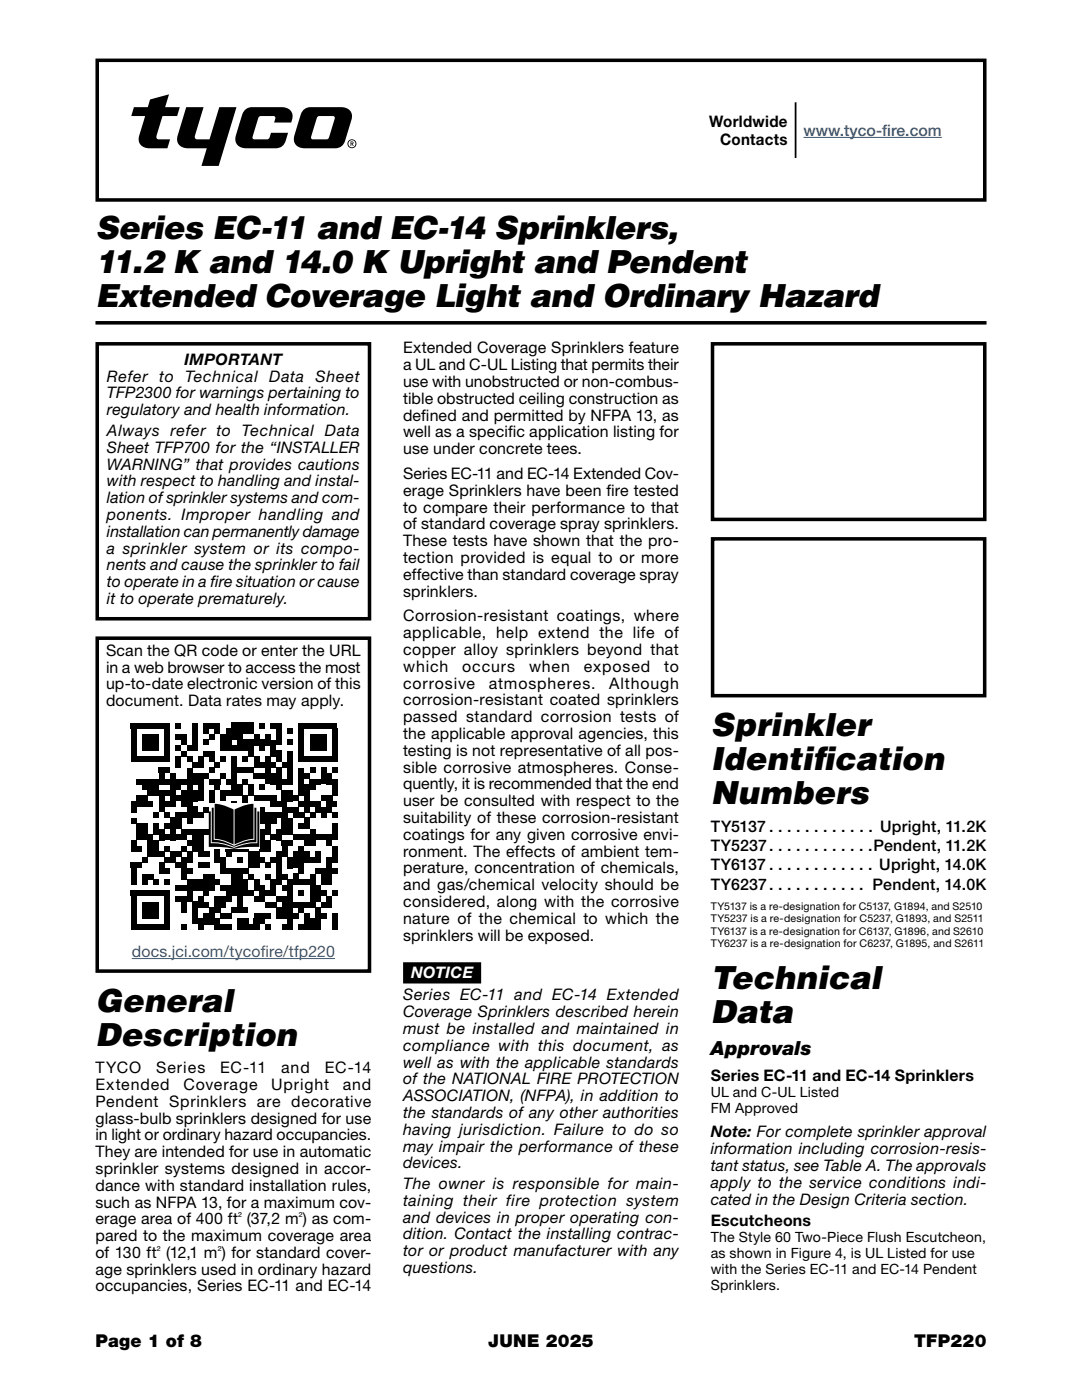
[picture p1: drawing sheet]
<svg xmlns="http://www.w3.org/2000/svg" width="216mm" height="279mm" viewBox="0 0 216 279" stroke-linecap="round" stroke-linejoin="round" font-family="sans-serif">
<defs><g id="words">
<g font-size="6.3">
<text x="19" y="47.7">Series EC-11 and EC-14 Sprinklers,</text>
<text x="19" y="54.4">11.2 K and 14.0 K Upright and Pendent</text>
<text x="19" y="61.2">Extended Coverage Light and Ordinary Hazard</text>
<text x="141.8" y="146.9">Sprinkler</text>
<text x="141.8" y="153.7">Identif</text>
<text x="162.1" y="153.7">ication</text>
<text x="141.8" y="160.5">Numbers</text>
<text x="141.8" y="197.4">Technical</text>
<text x="19" y="201.9">General</text>
<text x="19" y="208.7">Description</text>
<text x="141.8" y="204.2">Data</text>
</g>
<text font-size="3.9" x="141.8" y="210.6">Approvals</text>
<g font-size="3.5">
<text x="19" y="268.8">Page 1 of 8</text>
<text x="97.4" y="268.8">JUNE 2025</text>
<text x="182.4" y="268.8">TFP220</text>
</g>
<g font-size="3.2">
<text x="141.5" y="25.3">Worldwide</text>
<text x="143.7" y="28.9">Contacts</text>
<text x="80.4" y="70.5">Extended Coverage Sprinklers feature</text>
<text x="21.3" y="76.2">Refer to</text>
<text x="36.8" y="72.8">IMPORTANT</text>
<text x="37" y="76.2">Technical</text>
<text x="53.7" y="76.2">Data</text>
<text x="63" y="76.2">Sheet</text>
<text x="80.4" y="73.9">a UL and C-UL Listing that permits their</text>
<text x="80.4" y="77.2">use with unobstructed or non-combus-</text>
<text x="21.3" y="79.5">TFP2300 for warnings pertaining to</text>
<text x="21.3" y="82.9">regulatory and health information.</text>
<text x="80.4" y="80.6">tible obstructed ceiling construction as</text>
<text x="80.4" y="83.9">def</text>
<text x="84.1" y="83.9">ined and permitted by NFPA 13, as</text>
<text x="21.3" y="87">Always refer to Technical Data</text>
<text x="80.4" y="87.3">well as a specif</text>
<text x="101.4" y="87.3">ic application listing for</text>
<text x="21.3" y="90.4">Sheet TFP700 for the “INSTALLER</text>
<text x="21.3" y="93.7">WARNING” that provides cautions</text>
<text x="80.4" y="90.6">use under concrete tees.</text>
<text x="80.4" y="95.6">Series EC-11 and EC-14 Extended Cov-</text>
<text x="21.3" y="97.1">with respect to handling and instal-</text>
<text x="21.3" y="100.4">lation of sprinkler systems and com-</text>
<text x="80.4" y="98.9">erage Sprinklers have been f</text>
<text x="121" y="98.9">ire tested</text>
<text x="21.3" y="103.8">ponents. Improper handling and</text>
<text x="21.3" y="107.1">installation can permanently damage</text>
<text x="80.4" y="102.3">to compare their performance to that</text>
<text x="80.4" y="105.6">of standard coverage spray sprinklers.</text>
<text x="21.3" y="110.5">a sprinkler system or its compo-</text>
<text x="21.3" y="113.8">nents and cause the sprinkler to fail</text>
<text x="80.4" y="109">These tests have shown that the pro-</text>
<text x="80.4" y="112.4">tection provided is equal to or more</text>
<text x="21.3" y="117.2">to operate in a f</text>
<text x="42" y="117.2">ire situation or cause</text>
<text x="80.4" y="115.7">effective than standard coverage spray</text>
<text x="80.4" y="119.1">sprinklers.</text>
<text x="21.3" y="120.6">it to operate prematurely.</text>
<text x="80.4" y="124">Corrosion-resistant coatings, where</text>
<text x="21.2" y="130.9">Scan the QR code or enter the URL</text>
<text x="80.4" y="127.3">applicable, help extend the life of</text>
<text x="80.4" y="130.7">copper alloy sprinklers beyond that</text>
<text x="21.2" y="134.2">in a web browser to access the most</text>
<text x="21.2" y="137.6">up-to-date electronic version of this</text>
<text x="80.4" y="134.1">which</text>
<text x="80.4" y="137.4">corrosive</text>
<text x="92.2" y="134.1">occurs</text>
<text x="97.5" y="137.4">atmospheres.</text>
<text x="105.6" y="134.1">when</text>
<text x="116.5" y="134.1">exposed</text>
<text x="121.6" y="137.4">Although</text>
<text x="132.5" y="134.1">to</text>
<text x="21.2" y="140.9">document. Data rates may apply.</text>
<text x="80.4" y="140.8">corrosion-resistant coated sprinklers</text>
<text x="80.4" y="144.1">passed standard corrosion tests of</text>
<text x="80.4" y="147.5">the applicable approval agencies, this</text>
<text x="80.4" y="150.8">testing is not representative of all pos-</text>
<text x="80.4" y="154.2">sible corrosive atmospheres. Conse-</text>
<text x="80.4" y="157.5">quently, it is recommended that the end</text>
<text x="80.4" y="160.9">user be consulted with respect to the</text>
<text x="80.4" y="164.2">suitability of these corrosion-resistant</text>
<text x="80.4" y="167.6">coatings for any given corrosive envi-</text>
<text x="141.8" y="166">TY5137</text>
<text x="175.6" y="166">Upright, 11.2K</text>
<text x="80.4" y="170.9">ronment. The effects of ambient tem-</text>
<text x="141.8" y="169.9">TY5237. . . . . . . . . . .</text>
<text x="141.8" y="173.7">TY6137 . . . . . . . . . . . .</text>
<text x="174.3" y="169.9">Pendent, 11.2K</text>
<text x="175.5" y="173.7">Upright, 14.0K</text>
<text x="80.4" y="174.3">perature, concentration of chemicals,</text>
<text x="80.4" y="177.6">and gas/chemical velocity should be</text>
<text x="141.8" y="177.6">TY6237. . . . . . . . . . .</text>
<text x="174.1" y="177.6">Pendent, 14.0K</text>
<text x="80.4" y="181">considered, along with the corrosive</text>
<text x="80.4" y="184.3">nature of the chemical to which the</text>
<text x="80.4" y="187.7">sprinklers will be exposed.</text>
<text x="80.4" y="199.6">Series EC-11 and EC-14 Extended</text>
<text x="80.4" y="203">Coverage Sprinklers described herein</text>
<text x="80.4" y="206.3">must be installed and maintained in</text>
<text x="80.4" y="209.7">compliance with this document, as</text>
<text x="19" y="214.2">TYCO</text>
<text x="31.1" y="214.2">Series</text>
<text x="43.9" y="214.2">EC-11</text>
<text x="56.1" y="214.2">and</text>
<text x="64.8" y="214.2">EC-14</text>
<text x="80.4" y="213">well as with the applicable standards</text>
<text x="141.8" y="215.7">Series EC-11 and EC-14 Sprinklers</text>
<text x="19" y="217.5">Extended</text>
<text x="19" y="220.9">Pendent Sprinklers are decorative</text>
<text x="36.6" y="217.5">Coverage</text>
<text x="54.1" y="217.5">Upright</text>
<text x="68.4" y="217.5">and</text>
<text x="80.4" y="216.4">of the NATIONAL FIRE PROTECTION</text>
<text x="80.4" y="219.8">ASSOCIATION, (NFPA), in addition to</text>
<text x="19" y="224.2">glass-bulb sprinklers designed for use</text>
<text x="19" y="227.6">in light or ordinary hazard occupancies.</text>
<text x="80.4" y="223.1">the standards of any other authorities</text>
<text x="80.4" y="226.5">having jurisdiction. Failure to do so</text>
<text x="141.8" y="227">Note: For complete sprinkler approval</text>
<text x="19" y="230.9">They are intended for use in automatic</text>
<text x="80.4" y="229.8">may impair the performance of these</text>
<text x="80.4" y="233.2">devices.</text>
<text x="141.8" y="230.3">information including corrosion-resis-</text>
<text x="141.8" y="233.7">tant status, see Table A. The approvals</text>
<text x="19" y="234.3">sprinkler systems designed in accor-</text>
<text x="19" y="237.6">dance with standard installation rules,</text>
<text x="80.4" y="237.3">The owner is responsible for main-</text>
<text x="141.8" y="237">apply to the service conditions indi-</text>
<text x="19" y="241">such as NFPA 13, for a maximum cov-</text>
<text x="19" y="244.3">erage area of 400 ft (37,2 m ) as com-</text>
<text x="80.4" y="240.7">taining their fire protection system</text>
<text x="80.4" y="244">and devices in proper operating con-</text>
<text x="141.8" y="240.4">cated in the Design Criteria section.</text>
<text x="141.8" y="244.7">Escutcheons</text>
<text x="19.1" y="247.7">pared to the maximum coverage area</text>
<text x="19.1" y="251">of 130 ft (12,1 m ) for standard cover-</text>
<text x="80.4" y="247.4">dition. Contact the installing contrac-</text>
<text x="80.4" y="250.7">tor or product manufacturer with any</text>
<text x="19.1" y="254.4">age sprinklers used in ordinary hazard</text>
<text x="19.1" y="257.7">occupancies, Series EC-11 and EC-14</text>
<text x="80.4" y="254.1">questions.</text>
</g>
<g font-size="3.2" fill="#215e9e">
<text x="160.3" y="27.1">www.tyco-f</text>
<text x="176" y="27.1">ire.com</text>
<text x="26.3" y="191">docs.jci.com/tycof</text>
<text x="52" y="191">ire/tfp220</text>
</g>
<text font-size="3.2" fill="#fff" x="82" y="195.3">NOTICE</text>
<g font-size="2.8">
<text x="141.8" y="218.9">UL and C-UL Listed</text>
<text x="141.8" y="222">FM Approved</text>
<text x="141.8" y="247.9">The Style 60 Two-Piece Flush Escutcheon,</text>
<text x="141.8" y="251.1">as shown in Figure 4, is UL Listed for use</text>
<text x="141.8" y="254.2">with the Series EC-11 and EC-14 Pendent</text>
<text x="141.8" y="257.4">Sprinklers.</text>
</g>
<g font-size="2.2">
<text x="47.5" y="243.5">²</text>
<text x="59.6" y="243.5">²</text>
<text x="31.3" y="250.2">²</text>
<text x="43.4" y="250.2">²</text>
</g>
<g font-size="2.1">
<text x="141.8" y="181.6">TY5137 is a re-designation for C5137, G1894, and S2510</text>
<text x="141.8" y="184.1">TY5237 is a re-designation for C5237, G1893, and S2511</text>
<text x="141.8" y="186.6">TY6137 is a re-designation for C6137, G1896, and S2610</text>
<text x="141.8" y="189">TY6237 is a re-designation for C6237, G1895, and S2611</text>
</g>
</g></defs>
<path d="M19.4 12h177.1v27.9h-177.1zM19 64.4h177.8M19.4 68.6h54.3v54.9h-54.3zM19.4 127.4h54.3v66.4h-54.3z" fill="none" stroke="#000" stroke-width=".71" stroke-linecap="butt"/>
<path d="M158.7 20.4v11.1" fill="none" stroke="#000" stroke-width=".35"/>
<path d="M160.3 27.4h27.6" fill="none" stroke="#215e9e" stroke-width=".2"/>
<path d="M70.1 28.4v.2h.3l-.1-.2zM69.9 28.2l.6 .2v.3h-.2l.3 .4h-.2l-.2-.3-.1 .3h-.2zM69.5 28.7a.72 .72 0 0 0 1.4 0 .72 .72 0 0 0-1.4 0zM69.3 28.7a.9 .9 0 0 1 1.8 0 .9 .9 0 0 1-1.8 0zM48.8 22l-.5 .9-.8 2.7a4.2 4.2 0 0 0-.3 3.1 2.17 2.17 0 0 0 1.9 .9h5.9a2.17 2.17 0 0 0 2.2-2l.3-1.1h-3.4l-.2 .7a.61 .61 0 0 1-.7 .6l-2.7-.1a1.57 1.57 0 0 1 .2-1.5l.7-2.3a.71 .71 0 0 1 .7-.7h2.7l.1 .5-.2 .8h3.4a1.99 1.99 0 0 0 0-2.2 1.99 1.99 0 0 0-1.9-.9h-5.9a1.9 1.9 0 0 0-1.5 .6zM63.3 23.4l.5-.2h2.9a1.55 1.55 0 0 1-.2 1.5l-.7 2.3a.71 .71 0 0 1-.7 .8l-2.9-.1a1.58 1.58 0 0 1 .2-1.5zM60.5 22l-.5 .9-.8 2.7a4.2 4.2 0 0 0-.3 3.1 2.17 2.17 0 0 0 1.9 .9h6a2.24 2.24 0 0 0 2.3-2.2l.6-2.1a4.2 4.2 0 0 0 .3-3 2.43 2.43 0 0 0-2.4-.9h-5.7a1.9 1.9 0 0 0-1.4 .6zM37.2 21.4l-1.3 4.2a4.3 4.3 0 0 0-.3 3.1 2.2 2.2 0 0 0 1.9 .9h3.8l-1.1 3.5h3.4l3.6-11.7h-3.4l-2 6.4h-2.7a.78 .78 0 0 1-.1-1.1l1.6-5.3zM26.7 21.4h2.8l.4-1.5 3.8-1.1-.8 2.6h3l-.6 1.8h-2.9l-1 3.5a.79 .79 0 0 0 0 1.1h2.5l-.5 1.8h-3.6a1.9 1.9 0 0 1-2-2.5l1.2-3.9h-2.8z" fill="#000"/>
<path d="M26.1 144.3h41.2v41.2h-41.2z" fill="#fff"/>
<g fill="#000">
<path d="M26.1 144.3h7.8v1.1h-7.8zM26.1 145.4h1.1v6.7h-1.1zM27.2 151h5.6v1.1h-5.6zM27.2 155.4h4.5v1.1h-4.5zM27.2 158.8h2.3v2.2h-2.3zM28.3 146.5h3.4v3.3h-3.4zM28.3 156.5h3.4v1.2h-3.4zM29.5 157.7h4.4v1.1h-4.4zM29.5 159.9h1.1v1.1h-1.1zM31.7 153.2h2.2v1.1h-2.2zM31.7 154.3h1.1v2.2h-1.1zM31.7 158.8h1.1v3.3h-1.1z"/>
<path d="M32.8 145.4h1.1v6.7h-1.1zM32.8 155.4h1.1v1.1h-1.1zM32.8 159.9h1.1v1.1h-1.1zM33.9 154.3h1.1v6.7h-1.1zM35 144.3h1.1v1.1h-1.1zM35 146.5h2.3v1.1h-2.3zM35 148.7h1.1v1.1h-1.1zM35 151h1.1v2.2h-1.1zM35 155.4h2.3v1.1h-2.3zM35 156.5h1.1v1.2h-1.1zM35 158.8h1.1v1.1h-1.1zM36.1 147.6h1.2v1.1h-1.2z"/>
<path d="M36.1 149.8h1.2v1.2h-1.2zM36.1 157.7h1.2v3.3h-1.2zM37.3 148.7h1.1v1.1h-1.1zM37.3 151h1.1v1.1h-1.1zM37.3 153.2h1.1v11.1h-1.1zM38.4 144.3h1.1v5.5h-1.1zM38.4 152.1h1.1v1.1h-1.1zM38.4 154.3h3.3v1.1h-3.3zM38.4 155.4h2.2v1.1h-2.2zM38.4 157.7h1.1v2.2h-1.1zM39.5 151h1.1v2.2h-1.1zM39.5 156.5h1.1v3.4h-1.1z"/>
<path d="M40.6 144.3h3.4v1.1h-3.4zM40.6 145.4h1.1v1.1h-1.1zM40.6 147.6h1.1v1.1h-1.1zM40.6 149.8h2.2v1.2h-2.2zM41.7 146.5h1.1v1.1h-1.1zM41.7 151h1.1v1.1h-1.1zM41.7 153.2h1.1v1.1h-1.1zM41.7 155.4h2.3v1.1h-2.3zM41.7 157.7h1.1v3.3h-1.1zM42.8 145.4h1.2v1.1h-1.2zM42.8 152.1h1.2v1.1h-1.2zM42.8 156.5h1.2v1.2h-1.2z"/>
<path d="M44 146.5h1.1v3.3h-1.1zM44 151h1.1v1.1h-1.1zM44 154.3h1.1v1.1h-1.1zM44 157.7h2.2v1.1h-2.2zM44 158.8h1.1v1.1h-1.1zM45.1 145.4h1.1v4.4h-1.1zM45.1 155.4h1.1v1.1h-1.1zM46.2 144.3h4.4v2.2h-4.4zM46.2 146.5h2.2v1.1h-2.2zM46.2 148.7h1.1v1.1h-1.1zM46.2 151h1.1v7.8h-1.1zM46.2 159.9h1.1v1.1h-1.1z"/>
<path d="M47.3 147.6h3.3v2.2h-3.3zM47.3 153.2h3.3v1.1h-3.3zM47.3 156.5h1.1v2.3h-1.1zM48.4 151h1.1v1.1h-1.1zM48.4 155.4h1.1v1.1h-1.1zM48.4 158.8h1.1v2.2h-1.1zM49.5 149.8h1.1v1.2h-1.1zM49.5 156.5h1.1v2.3h-1.1zM50.6 146.5h1.2v2.2h-1.2zM50.6 151h1.2v2.2h-1.2zM50.6 154.3h2.3v1.1h-2.3zM50.6 158.8h4.5v1.1h-4.5z"/>
<path d="M51.8 147.6h1.1v2.2h-1.1zM51.8 152.1h1.1v1.1h-1.1zM51.8 156.5h1.1v1.2h-1.1zM51.8 144.3h1.1v1.1h-1.1zM52.9 146.5h1.1v2.2h-1.1zM52.9 151h1.1v5.5h-1.1zM54 144.3h2.2v1.1h-2.2zM54 147.6h1.1v3.4h-1.1zM54 152.1h1.1v1.1h-1.1zM54 154.3h1.1v2.2h-1.1zM54 159.9h3.3v1.1h-3.3zM55.1 145.4h1.1v3.3h-1.1z"/>
<path d="M55.1 149.8h1.1v2.3h-1.1zM55.1 153.2h1.1v4.5h-1.1zM56.2 152.1h1.1v1.1h-1.1zM56.2 155.4h1.1v1.1h-1.1zM56.2 157.7h2.3v2.2h-2.3zM57.3 145.4h1.2v1.1h-1.2zM57.3 147.6h1.2v1.1h-1.2zM57.3 149.8h1.2v6.7h-1.2zM58.5 158.8h1.1v1.1h-1.1zM59.6 144.3h7.7v1.1h-7.7zM59.6 145.4h1.1v6.7h-1.1zM59.6 153.2h1.1v5.6h-1.1z"/>
<path d="M59.6 159.9h1.1v1.1h-1.1zM60.7 151h5.6v1.1h-5.6zM60.7 154.3h1.1v1.1h-1.1zM60.7 156.5h2.2v1.2h-2.2zM60.7 157.7h1.1v4.4h-1.1zM61.8 146.5h3.3v3.3h-3.3zM61.8 153.2h1.1v1.1h-1.1zM61.8 155.4h2.2v1.1h-2.2zM61.8 159.9h2.2v1.1h-2.2zM64 153.2h1.1v3.3h-1.1zM64 158.8h2.3v1.1h-2.3zM65.1 154.3h1.2v2.2h-1.2z"/>
<path d="M66.3 145.4h1v6.7h-1zM66.3 153.2h1v1.1h-1zM66.3 155.4h1v3.4h-1zM26.1 159.9h1.1v2.2h-1.1zM26.1 163.2h1.1v1.1h-1.1zM26.1 167.7h1.1v2.2h-1.1zM26.1 172.2h2.2v1.1h-2.2zM26.1 173.3h1.1v3.3h-1.1zM26.1 177.7h7.8v1.1h-7.8zM27.2 164.3h2.3v3.4h-2.3zM27.2 168.8h1.1v1.1h-1.1zM28.3 171h1.2v1.2h-1.2z"/>
<path d="M28.3 174.4h2.3v1.1h-2.3zM28.3 175.5h1.2v1.1h-1.2zM28.3 180h3.4v3.3h-3.4zM29.5 166.6h1.1v4.4h-1.1zM30.6 162.1h1.1v1.1h-1.1zM30.6 164.3h1.1v2.3h-1.1zM30.6 167.7h1.1v3.3h-1.1zM30.6 175.5h1.1v1.1h-1.1zM31.7 165.5h1.1v2.2h-1.1zM31.7 169.9h1.1v1.1h-1.1zM31.7 172.2h1.1v2.2h-1.1zM32.8 162.1h1.1v1.1h-1.1z"/>
<path d="M32.8 164.3h1.1v1.2h-1.1zM32.8 166.6h1.1v1.1h-1.1zM32.8 168.8h1.1v1.1h-1.1zM32.8 171h2.2v1.2h-2.2zM32.8 173.3h1.1v1.1h-1.1zM32.8 175.5h1.1v1.1h-1.1zM33.9 163.2h2.2v2.3h-2.2zM33.9 165.5h1.1v2.2h-1.1zM33.9 169.9h2.2v1.1h-2.2zM35 162.1h2.3v1.1h-2.3zM35 166.6h2.3v1.1h-2.3zM35 172.2h1.1v1.1h-1.1z"/>
<path d="M35 176.6h2.3v1.1h-2.3zM35 178.8h2.3v1.2h-2.3zM36.1 165.5h6.7v1.1h-6.7zM36.1 168.8h1.2v1.1h-1.2zM36.1 171h1.2v4.5h-1.2zM36.1 180h1.2v2.2h-1.2zM37.3 167.7h1.1v1.1h-1.1zM37.3 169.9h1.1v2.3h-1.1zM37.3 173.3h1.1v1.1h-1.1zM37.3 175.5h3.3v2.2h-3.3zM37.3 177.7h1.1v2.3h-1.1zM38.4 161h1.1v2.2h-1.1z"/>
<path d="M38.4 166.6h2.2v3.3h-2.2zM38.4 180h1.1v4.4h-1.1zM39.5 162.1h1.1v1.1h-1.1zM39.5 169.9h2.2v1.1h-2.2zM39.5 172.2h2.2v1.1h-2.2zM39.5 178.8h1.1v2.3h-1.1zM40.6 161h1.1v1.1h-1.1zM40.6 174.4h2.2v3.3h-2.2zM40.6 177.7h1.1v1.1h-1.1zM40.6 180h1.1v1.1h-1.1zM41.7 162.1h1.1v1.1h-1.1zM41.7 167.7h1.1v1.1h-1.1z"/>
<path d="M42.8 168.8h1.2v3.4h-1.2zM42.8 175.5h1.2v1.1h-1.2zM42.8 178.8h2.3v2.3h-2.3zM44 162.1h1.1v1.1h-1.1zM44 165.5h1.1v3.3h-1.1zM44 171h1.1v3.4h-1.1zM44 176.6h2.2v1.1h-2.2zM45.1 161h1.1v1.1h-1.1zM45.1 163.2h1.1v1.1h-1.1zM45.1 166.6h2.2v3.3h-2.2zM45.1 169.9h1.1v1.1h-1.1zM45.1 173.3h4.4v1.1h-4.4z"/>
<path d="M45.1 177.7h1.1v2.3h-1.1zM46.2 162.1h1.1v1.1h-1.1zM46.2 174.4h2.2v4.4h-2.2zM47.3 161h1.1v1.1h-1.1zM47.3 163.2h1.1v1.1h-1.1zM47.3 165.5h1.1v1.1h-1.1zM47.3 168.8h2.2v1.1h-2.2zM47.3 171h1.1v1.2h-1.1zM47.3 178.8h1.1v3.4h-1.1zM48.4 164.3h1.1v1.2h-1.1zM48.4 166.6h1.1v1.1h-1.1zM48.4 175.5h1.1v3.3h-1.1z"/>
<path d="M49.5 163.2h1.1v1.1h-1.1zM49.5 169.9h2.3v3.4h-2.3zM49.5 174.4h1.1v1.1h-1.1zM49.5 177.7h1.1v1.1h-1.1zM50.6 165.5h2.3v3.3h-2.3zM50.6 175.5h1.2v2.2h-1.2zM50.6 178.8h1.2v1.2h-1.2zM51.8 161h1.1v3.3h-1.1zM51.8 168.8h1.1v1.1h-1.1zM51.8 171h1.1v1.2h-1.1zM51.8 176.6h1.1v3.4h-1.1zM52.9 162.1h4.4v1.1h-4.4z"/>
<path d="M52.9 163.2h2.2v1.1h-2.2zM52.9 164.3h1.1v2.3h-1.1zM52.9 167.7h1.1v2.2h-1.1zM52.9 172.2h1.1v1.1h-1.1zM52.9 174.4h1.1v1.1h-1.1zM52.9 177.7h1.1v1.1h-1.1zM52.9 180h2.2v1.1h-2.2zM54 166.6h1.1v1.1h-1.1zM54 171h1.1v1.2h-1.1zM54 175.5h1.1v3.3h-1.1zM55.1 165.5h1.1v2.2h-1.1zM55.1 169.9h1.1v6.7h-1.1z"/>
<path d="M55.1 178.8h2.2v1.2h-2.2zM56.2 161h3.4v1.1h-3.4zM56.2 163.2h2.3v3.4h-2.3zM56.2 167.7h2.3v1.1h-2.3zM56.2 168.8h1.1v2.2h-1.1zM56.2 174.4h1.1v1.1h-1.1zM56.2 176.6h1.1v1.1h-1.1zM56.2 180h1.1v3.3h-1.1zM57.3 171h1.2v2.3h-1.2zM58.5 162.1h2.2v1.1h-2.2zM58.5 166.6h3.3v1.1h-3.3zM58.5 169.9h1.1v3.4h-1.1z"/>
<path d="M58.5 174.4h1.1v2.2h-1.1zM58.5 180h3.3v1.1h-3.3zM59.6 164.3h1.1v1.2h-1.1zM59.6 168.8h1.1v5.6h-1.1zM59.6 175.5h2.2v1.1h-2.2zM59.6 177.7h1.1v1.1h-1.1zM60.7 163.2h1.1v2.3h-1.1zM60.7 167.7h1.1v1.1h-1.1zM60.7 169.9h1.1v2.3h-1.1zM61.8 162.1h1.1v1.1h-1.1zM61.8 165.5h1.1v3.3h-1.1zM61.8 171h1.1v1.2h-1.1z"/>
<path d="M61.8 174.4h1.1v6.7h-1.1zM62.9 161h3.4v1.1h-3.4zM62.9 166.6h3.4v1.1h-3.4zM62.9 169.9h1.1v2.3h-1.1zM62.9 173.3h2.2v1.1h-2.2zM62.9 176.6h1.1v3.4h-1.1zM64 162.1h1.1v1.1h-1.1zM64 174.4h1.1v2.2h-1.1zM64 177.7h1.1v1.1h-1.1zM64 180h1.1v1.1h-1.1zM65.1 159.9h2.2v1.1h-2.2zM65.1 167.7h1.2v1.1h-1.2z"/>
<path d="M65.1 171h1.2v5.6h-1.2zM65.1 178.8h1.2v2.3h-1.2zM66.3 162.1h1v1.1h-1zM66.3 164.3h1v3.4h-1zM66.3 168.8h1v3.4h-1zM66.3 173.3h1v1.1h-1zM66.3 177.7h1v1.1h-1zM26.1 178.8h1.1v6.7h-1.1zM27.2 184.4h5.6v1.1h-5.6zM32.8 178.8h1.1v6.7h-1.1zM36.1 184.4h1.2v1.1h-1.2zM39.5 183.3h1.1v2.2h-1.1z"/>
<path d="M40.6 182.2h2.2v2.2h-2.2zM41.7 181.1h2.3v1.1h-2.3zM42.8 183.3h1.2v2.2h-1.2zM44 184.4h2.2v1.1h-2.2zM44 182.2h2.2v1.1h-2.2zM46.2 181.1h1.1v1.1h-1.1zM47.3 183.3h2.2v2.2h-2.2zM48.4 181.1h1.1v1.1h-1.1zM49.5 184.4h2.3v1.1h-2.3zM50.6 182.2h3.4v1.1h-3.4zM50.6 183.3h2.3v1.1h-2.3zM52.9 184.4h1.1v1.1h-1.1z"/>
<path d="M55.1 181.1h1.1v2.2h-1.1zM56.2 184.4h1.1v1.1h-1.1zM57.3 175.5h1.2v10h-1.2zM58.5 182.2h1.1v1.1h-1.1zM59.6 181.1h1.1v1.1h-1.1zM59.6 184.4h1.1v1.1h-1.1zM60.7 182.2h1.1v3.3h-1.1zM61.8 183.3h1.1v2.2h-1.1zM62.9 181.1h1.1v4.4h-1.1zM64 182.2h1.1v1.1h-1.1zM66.3 182.2h1v3.3h-1z"/>
</g>
<path d="M41.7 160.4h10v9h-10z" fill="#fff"/>
<path d="M42.2 161.2v6.9a10.7 10.7 0 0 1 4.5 .9 10.7 10.7 0 0 1 4.5-.9v-6.9h-.4v6.4a9.1 9.1 0 0 0-4.1 1.2 9.1 9.1 0 0 0-4.1-1.2v-6.4zM41.7 161.9v7.1a17.5 17.5 0 0 1 5.1 .4l2.5-.4h2.4v-7.1h-.3v6.4a13.8 13.8 0 0 0-4.8 .9l-1.2-.5a8.9 8.9 0 0 0-3.3-.4v-6.4zM46.8 161.6v7l2.3-1 1.5-.2v-7l-1.5 .2zM42.8 160.4l1.5 .2 2.3 1v7l-2.3-1-1.5-.2z" fill="#000"/>
<path d="M26.3 191.3h40.5" fill="none" stroke="#215e9e" stroke-width=".2"/>
<path d="M80.4 194.2h15.6" fill="none" stroke="#000" stroke-width="4.2" stroke-linecap="butt"/>
<path d="M142.2 68.6h54.3v35.1h-54.3zM142.2 107.5h54.3v31.3h-54.3z" fill="none" stroke="#000" stroke-width=".71" stroke-linecap="butt"/>
<use href="#words"/>
</svg>
